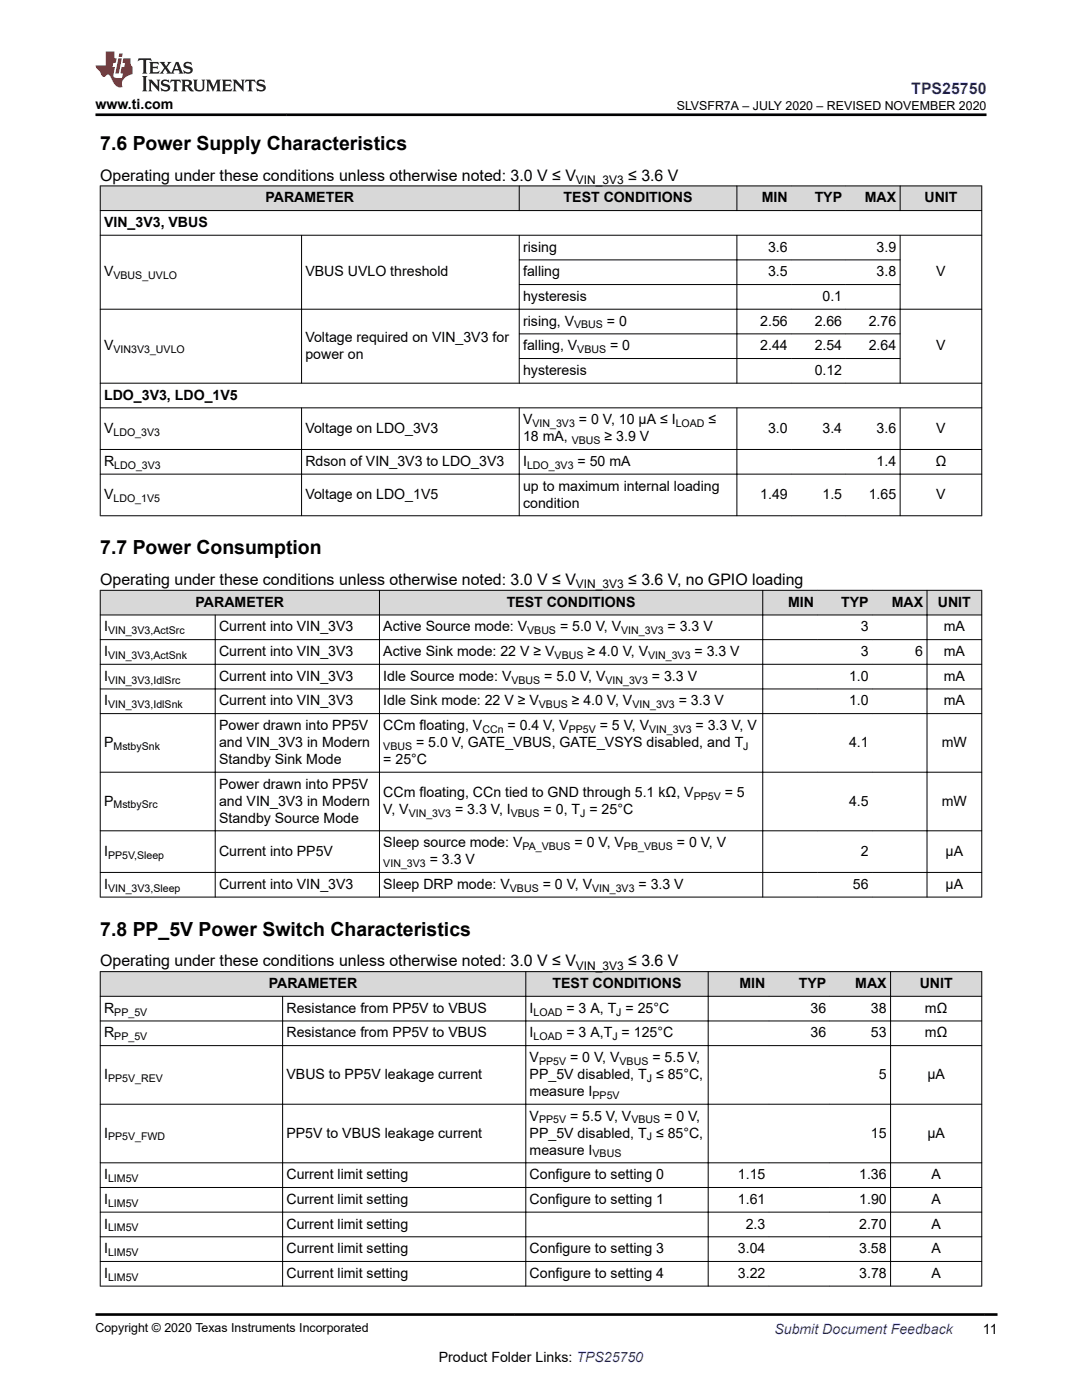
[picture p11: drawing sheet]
<svg xmlns="http://www.w3.org/2000/svg" width="216mm" height="279mm" viewBox="0 0 216 279" stroke-linecap="round" stroke-linejoin="round" font-family="sans-serif">
<defs><g id="words">
<g font-size="3.9">
<text x="20" y="29.9">7.6 Power Supply Characteristics</text>
<text x="20" y="110.6">7.7 Power Consumption</text>
<text x="20" y="186.7">7.8 PP_5V Power Switch Characteristics</text>
</g>
<text font-size="3.2" fill="#00f" x="181.8" y="18.7">TPS25750</text>
<g font-size="3.2">
<text x="20" y="36.1">Operating under these conditions unless otherwise noted: 3.0 V ≤ V</text>
<text x="125.3" y="36.1">≤ 3.6 V</text>
<text x="20" y="116.8">Operating under these conditions unless otherwise noted: 3.0 V ≤ V</text>
<text x="125.3" y="116.8">≤ 3.6 V, no GPIO loading</text>
<text x="20" y="192.9">Operating under these conditions unless otherwise noted: 3.0 V ≤ V</text>
<text x="125.3" y="192.9">≤ 3.6 V</text>
</g>
<g font-size="2.8">
<text x="19.1" y="21.8">www.ti.com</text>
<text x="53" y="40.4">PARAMETER</text>
<text x="112.5" y="40.4">TEST CONDITIONS</text>
<text x="152" y="40.4">MIN</text>
<text x="162.6" y="40.4">TYP</text>
<text x="172.6" y="40.4">MAX</text>
<text x="184.5" y="40.4">UNIT</text>
<text x="20.8" y="45.3">VIN_3V3, VBUS</text>
<text x="104.4" y="50.2">rising</text>
<text x="153.3" y="50.2">3.6</text>
<text x="174.9" y="50.2">3.9</text>
<text x="20.8" y="55.1">V</text>
<text x="60.9" y="55.1">VBUS UVLO threshold</text>
<text x="104.4" y="55.1">falling</text>
<text x="153.3" y="55.1">3.5</text>
<text x="174.9" y="55.1">3.8</text>
<text x="186.8" y="55.1">V</text>
<text x="104.4" y="65">rising, V</text>
<text x="104.4" y="60.1">hysteresis</text>
<text x="121.1" y="65">= 0</text>
<text x="151.7" y="65">2.56</text>
<text x="162.6" y="65">2.66</text>
<text x="164.1" y="60.1">0.1</text>
<text x="173.4" y="65">2.76</text>
<text x="20.8" y="69.9">V</text>
<text x="60.9" y="68.2">Voltage required on VIN_3V3 for</text>
<text x="60.9" y="71.6">power on</text>
<text x="104.4" y="69.9">falling, V</text>
<text x="121.7" y="69.9">= 0</text>
<text x="151.7" y="69.9">2.44</text>
<text x="162.6" y="69.9">2.54</text>
<text x="173.4" y="69.9">2.64</text>
<text x="186.8" y="69.9">V</text>
<text x="104.4" y="74.8">hysteresis</text>
<text x="162.6" y="74.8">0.12</text>
<text x="20.8" y="79.7">LDO_3V3, LDO_1V5</text>
<text x="20.8" y="86.4">V</text>
<text x="60.9" y="86.4">Voltage on LDO_3V3</text>
<text x="104.4" y="84.7">V</text>
<text x="104.4" y="88.1">18 mA,</text>
<text x="115.5" y="84.7">= 0 V, 10 µA ≤ I</text>
<text x="120.6" y="88.1">≥ 3.9 V</text>
<text x="141.4" y="84.7">≤</text>
<text x="153.3" y="86.4">3.0</text>
<text x="164.1" y="86.4">3.4</text>
<text x="174.9" y="86.4">3.6</text>
<text x="186.8" y="86.4">V</text>
<text x="20.8" y="93">R</text>
<text x="60.9" y="93">Rdson of VIN_3V3 to LDO_3V3</text>
<text x="104.4" y="93">I</text>
<text x="115.2" y="93">= 50 mA</text>
<text x="174.9" y="93">1.4</text>
<text x="186.7" y="93">Ω</text>
<text x="20.8" y="99.6">V</text>
<text x="60.9" y="99.6">Voltage on LDO_1V5</text>
<text x="104.4" y="97.9">up to maximum internal loading</text>
<text x="104.4" y="101.3">condition</text>
<text x="151.7" y="99.6">1.49</text>
<text x="164.1" y="99.6">1.5</text>
<text x="173.4" y="99.6">1.65</text>
<text x="186.8" y="99.6">V</text>
<text x="39" y="121.1">PARAMETER</text>
<text x="101.1" y="121.1">TEST CONDITIONS</text>
<text x="157.2" y="121.1">MIN</text>
<text x="167.9" y="121.1">TYP</text>
<text x="177.9" y="121.1">MAX</text>
<text x="187.1" y="121.1">UNIT</text>
<text x="20.8" y="126">I</text>
<text x="20.8" y="130.9">I</text>
<text x="43.7" y="130.9">Current into VIN_3V3</text>
<text x="43.7" y="126">Current into VIN_3V3</text>
<text x="76.5" y="130.9">Active Sink mode: 22 V ≥ V</text>
<text x="76.5" y="126">Active Source mode: V</text>
<text x="111.7" y="126">= 5.0 V, V</text>
<text x="117.2" y="130.9">≥ 4.0 V, V</text>
<text x="133.2" y="126">= 3.3 V</text>
<text x="138.6" y="130.9">= 3.3 V</text>
<text x="171.8" y="126">3</text>
<text x="171.8" y="130.9">3</text>
<text x="182.6" y="130.9">6</text>
<text x="188.3" y="126">mA</text>
<text x="188.3" y="130.9">mA</text>
<text x="20.8" y="135.8">I</text>
<text x="43.7" y="135.8">Current into VIN_3V3</text>
<text x="76.5" y="135.8">Idle Source mode: V</text>
<text x="108.6" y="135.8">= 5.0 V, V</text>
<text x="130.1" y="135.8">= 3.3 V</text>
<text x="169.4" y="135.8">1.0</text>
<text x="188.3" y="135.8">mA</text>
<text x="20.8" y="140.8">I</text>
<text x="43.7" y="140.8">Current into VIN_3V3</text>
<text x="76.5" y="140.8">Idle Sink mode: 22 V ≥ V</text>
<text x="114.1" y="140.8">≥ 4.0 V, V</text>
<text x="135.4" y="140.8">= 3.3 V</text>
<text x="169.4" y="140.8">1.0</text>
<text x="188.3" y="140.8">mA</text>
<text x="20.8" y="149.1">P</text>
<text x="43.7" y="145.7">Power drawn into PP5V</text>
<text x="43.7" y="149.1">and VIN_3V3 in Modern</text>
<text x="76.5" y="145.7">CCm floating, V</text>
<text x="83" y="149.1">= 5.0 V, GATE_VBUS, GATE_VSYS disabled, and T</text>
<text x="101.3" y="145.7">= 0.4 V, V</text>
<text x="119.7" y="145.7">= 5 V, V</text>
<text x="138.8" y="145.7">= 3.3 V, V</text>
<text x="169.4" y="149.1">4.1</text>
<text x="187.9" y="149.1">mW</text>
<text x="43.7" y="152.5">Standby Sink Mode</text>
<text x="76.5" y="152.5">= 25°C</text>
<text x="20.8" y="160.8">P</text>
<text x="43.7" y="157.4">Power drawn into PP5V</text>
<text x="43.7" y="160.8">and VIN_3V3 in Modern</text>
<text x="76.5" y="159.1">CCm floating, CCn tied to GND through 5.1 kΩ, V</text>
<text x="144.6" y="159.1">= 5</text>
<text x="169.4" y="160.8">4.5</text>
<text x="187.9" y="160.8">mW</text>
<text x="43.7" y="164.2">Standby Source Mode</text>
<text x="76.5" y="162.5">V, V</text>
<text x="90.8" y="162.5">= 3.3 V, I</text>
<text x="108.5" y="162.5">= 0, T = 25°C</text>
<text x="20.8" y="170.8">I</text>
<text x="43.7" y="170.8">Current into PP5V</text>
<text x="76.5" y="169.1">Sleep source mode: V</text>
<text x="85.7" y="172.5">= 3.3 V</text>
<text x="114.6" y="169.1">= 0 V, V</text>
<text x="135.1" y="169.1">= 0 V, V</text>
<text x="171.8" y="170.8">2</text>
<text x="188.7" y="170.8">µA</text>
<text x="20.8" y="177.4">I</text>
<text x="43.7" y="177.4">Current into VIN_3V3</text>
<text x="76.5" y="177.4">Sleep DRP mode: V</text>
<text x="108.3" y="177.4">= 0 V, V</text>
<text x="127.4" y="177.4">= 3.3 V</text>
<text x="170.2" y="177.4">56</text>
<text x="188.7" y="177.4">µA</text>
<text x="53.6" y="197.2">PARAMETER</text>
<text x="110.3" y="197.2">TEST CONDITIONS</text>
<text x="147.6" y="197.2">MIN</text>
<text x="159.4" y="197.2">TYP</text>
<text x="170.7" y="197.2">MAX</text>
<text x="183.5" y="197.2">UNIT</text>
<text x="20.8" y="202.1">R</text>
<text x="57.2" y="202.1">Resistance from PP5V to VBUS</text>
<text x="105.7" y="202.1">I</text>
<text x="113" y="202.1">= 3 A, T = 25°C</text>
<text x="161.7" y="202.1">36</text>
<text x="173.8" y="202.1">38</text>
<text x="184.6" y="202.1">mΩ</text>
<text x="20.8" y="207">R</text>
<text x="57.2" y="207">Resistance from PP5V to VBUS</text>
<text x="105.7" y="207">I</text>
<text x="113" y="207">= 3 A,T = 125°C</text>
<text x="161.7" y="207">36</text>
<text x="173.8" y="207">53</text>
<text x="184.6" y="207">mΩ</text>
<text x="20.8" y="215.3">I</text>
<text x="57.2" y="215.3">VBUS to PP5V leakage current</text>
<text x="105.7" y="212">V</text>
<text x="105.7" y="215.3">PP_5V disabled, T ≤ 85°C,</text>
<text x="113.8" y="212">= 0 V, V</text>
<text x="130.2" y="212">= 5.5 V,</text>
<text x="175.4" y="215.3">5</text>
<text x="185" y="215.3">µA</text>
<text x="105.7" y="218.7">measure I</text>
<text x="20.8" y="227">I</text>
<text x="57.2" y="227">PP5V to VBUS leakage current</text>
<text x="105.7" y="223.6">V</text>
<text x="105.7" y="227">PP_5V disabled, T ≤ 85°C,</text>
<text x="113.8" y="223.6">= 5.5 V, V</text>
<text x="132.5" y="223.6">= 0 V,</text>
<text x="173.8" y="227">15</text>
<text x="185" y="227">µA</text>
<text x="105.7" y="230.4">measure I</text>
<text x="20.8" y="235.3">I</text>
<text x="57.2" y="235.3">Current limit setting</text>
<text x="105.7" y="235.3">Configure to setting 0</text>
<text x="147.2" y="235.3">1.15</text>
<text x="171.4" y="235.3">1.36</text>
<text x="185.9" y="235.3">A</text>
<text x="20.8" y="240.3">I</text>
<text x="20.8" y="245.2">I</text>
<text x="57.2" y="245.2">Current limit setting</text>
<text x="57.2" y="240.3">Current limit setting</text>
<text x="105.7" y="240.3">Configure to setting 1</text>
<text x="147.2" y="240.3">1.61</text>
<text x="148.8" y="245.2">2.3</text>
<text x="171.4" y="245.2">2.70</text>
<text x="171.4" y="240.3">1.90</text>
<text x="185.9" y="245.2">A</text>
<text x="185.9" y="240.3">A</text>
<text x="20.8" y="250.1">I</text>
<text x="57.2" y="250.1">Current limit setting</text>
<text x="105.7" y="250.1">Configure to setting 3</text>
<text x="147.2" y="250.1">3.04</text>
<text x="171.4" y="250.1">3.58</text>
<text x="185.9" y="250.1">A</text>
<text x="20.8" y="255">I</text>
<text x="57.2" y="255">Current limit setting</text>
<text x="105.7" y="255">Configure to setting 4</text>
<text x="147.2" y="255">3.22</text>
<text x="171.4" y="255">3.78</text>
<text x="185.9" y="255">A</text>
<text x="196.1" y="266.1">11</text>
<text x="87.6" y="271.7">Product Folder Links: TPS25750</text>
</g>
<text font-size="2.8" fill="#00f" x="154.5" y="266.2">Submit Document Feedback</text>
<g font-size="2.5">
<text x="135" y="21.9">SLVSFR7A – JULY 2020 – REVISED NOVEMBER 2020</text>
<text x="19.1" y="265.9">Copyright © 2020 Texas Instruments Incorporated</text>
</g>
<g font-size="2.4">
<text x="114.9" y="36.7">VIN_3V3</text>
<text x="114.9" y="117.4">VIN_3V3</text>
<text x="114.9" y="193.5">VIN_3V3</text>
</g>
<g font-size="2.1">
<text x="22.6" y="55.7">VBUS_UVLO</text>
<text x="114.6" y="65.5">VBUS</text>
<text x="22.7" y="70.5">VIN3V3_UVLO</text>
<text x="115.2" y="70.5">VBUS</text>
<text x="22.6" y="86.9">LDO_3V3</text>
<text x="106.3" y="85.2">VIN_3V3</text>
<text x="114.1" y="88.6">VBUS</text>
<text x="134.8" y="85.2">LOAD</text>
<text x="22.8" y="93.5">LDO_3V3</text>
<text x="105.2" y="93.5">LDO_3V3</text>
<text x="22.6" y="100.2">LDO_1V5</text>
<text x="21.6" y="131.5">VIN_3V3,ActSnk</text>
<text x="21.6" y="126.6">VIN_3V3,ActSrc</text>
<text x="105.2" y="126.6">VBUS</text>
<text x="110.7" y="131.5">VBUS</text>
<text x="124" y="126.6">VIN_3V3</text>
<text x="129.3" y="131.5">VIN_3V3</text>
<text x="21.6" y="136.4">VIN_3V3,IdlSrc</text>
<text x="102.1" y="136.4">VBUS</text>
<text x="120.8" y="136.4">VIN_3V3</text>
<text x="21.6" y="141.3">VIN_3V3,IdlSnk</text>
<text x="107.5" y="141.3">VBUS</text>
<text x="126.2" y="141.3">VIN_3V3</text>
<text x="22.7" y="149.6">MstbySnk</text>
<text x="76.5" y="149.6">VBUS</text>
<text x="96.3" y="146.3">CCn</text>
<text x="113.5" y="146.3">PP5V</text>
<text x="129.5" y="146.3">VIN_3V3</text>
<text x="148.3" y="149.6">J</text>
<text x="22.7" y="161.3">MstbySrc</text>
<text x="138.4" y="159.6">PP5V</text>
<text x="81.6" y="163">VIN_3V3</text>
<text x="101.9" y="163">VBUS</text>
<text x="115.8" y="163">J</text>
<text x="21.6" y="171.3">PP5V,Sleep</text>
<text x="76.5" y="173">VIN_3V3</text>
<text x="104.3" y="169.6">PA_VBUS</text>
<text x="124.5" y="169.6">PB_VBUS</text>
<text x="21.6" y="178">VIN_3V3,Sleep</text>
<text x="101.7" y="178">VBUS</text>
<text x="118.2" y="178">VIN_3V3</text>
<text x="22.8" y="202.7">PP_5V</text>
<text x="106.5" y="202.7">LOAD</text>
<text x="123" y="202.7">J</text>
<text x="22.8" y="207.6">PP_5V</text>
<text x="106.5" y="207.6">LOAD</text>
<text x="122.2" y="207.6">J</text>
<text x="21.6" y="215.9">PP5V_REV</text>
<text x="107.6" y="212.5">PP5V</text>
<text x="123.6" y="212.5">VBUS</text>
<text x="129.1" y="215.9">J</text>
<text x="118.2" y="219.3">PP5V</text>
<text x="21.6" y="227.6">PP5V_FWD</text>
<text x="107.6" y="224.2">PP5V</text>
<text x="126" y="224.2">VBUS</text>
<text x="129.1" y="227.6">J</text>
<text x="118.2" y="231">VBUS</text>
<text x="21.6" y="235.9">LIM5V</text>
<text x="21.6" y="245.7">LIM5V</text>
<text x="21.6" y="240.8">LIM5V</text>
<text x="21.6" y="250.7">LIM5V</text>
<text x="21.6" y="255.6">LIM5V</text>
</g>
</g></defs>
<g fill="#d8d8d8">
<path d="M20 37.1h175.9v4.9h-175.9z" fill-rule="evenodd"/>
<path d="M20.1 37.2h83.4v4.8h-83.4z" fill-rule="evenodd"/>
<path d="M103.7 37.2h43.3v4.8h-43.3z" fill-rule="evenodd"/>
<path d="M147.1 37.2h10.8v4.8h-10.8z" fill-rule="evenodd"/>
<path d="M157.9 37.2h10.9v4.8h-10.9z" fill-rule="evenodd"/>
<path d="M168.8 37.2h10.8v4.8h-10.8z" fill-rule="evenodd"/>
<path d="M179.7 37.2h16.1v4.8h-16.1z" fill-rule="evenodd"/>
</g>
<g fill="none" stroke="#000" stroke-width=".2">
<path d="M19.9 37.1h176.1M20 37v66M103.6 37v5.1M147 37v5.1M179.6 37v5.1M195.9 37v66M19.9 42h176.1M19.9 46.9h176.1M60.2 46.9v29.6M103.5 51.9h76.2M103.5 56.8h76.2M103.6 46.9v29.6"/>
<path d="M147 46.9v29.6M179.6 46.9v29.6M19.9 61.7h176.1M19.9 76.5h176.1M103.5 66.6h76.2M103.5 71.6h76.2M19.9 81.4h176.1M19.9 89.7h176.1M19.9 94.6h176.1M60.2 81.3v21.7M103.6 81.3v21.7M147 81.3v21.7"/>
<path d="M179.6 81.3v21.7M19.9 102.9h176.1"/>
</g>
<g fill="#d8d8d8">
<path d="M20 117.8h175.9v4.9h-175.9z" fill-rule="evenodd"/>
<path d="M20.1 117.9h55.6v4.8h-55.6z" fill-rule="evenodd"/>
<path d="M75.8 117.9h76.3v4.8h-76.3z" fill-rule="evenodd"/>
<path d="M152.3 117.9h10.8v4.8h-10.8z" fill-rule="evenodd"/>
<path d="M163.1 117.9h10.9v4.8h-10.9z" fill-rule="evenodd"/>
<path d="M174 117.9h10.9v4.8h-10.9z" fill-rule="evenodd"/>
<path d="M185 117.9h10.8v4.8h-10.8z" fill-rule="evenodd"/>
</g>
<g fill="none" stroke="#000" stroke-width=".2">
<path d="M19.9 117.8h176.1M20 117.7v61.4M75.7 117.7v61.4M152.2 117.7v61.4M185 117.7v61.4M195.9 117.7v61.4M19.9 122.7h176.1M19.9 127.7h176.1M19.9 132.6h176.1M19.9 137.5h176.1M42.9 122.7v56.4M19.9 142.4h176.1"/>
<path d="M19.9 154.1h176.1M19.9 165.8h176.1M19.9 174.1h176.1M19.9 179h176.1"/>
</g>
<g fill="#d8d8d8">
<path d="M20 193.9h175.9v4.9h-175.9z" fill-rule="evenodd"/>
<path d="M20.1 194h84.8v4.8h-84.8z" fill-rule="evenodd"/>
<path d="M105 194h36.2v4.8h-36.2z" fill-rule="evenodd"/>
<path d="M141.4 194h12v4.8h-12z" fill-rule="evenodd"/>
<path d="M153.4 194h12.2v4.8h-12.2z" fill-rule="evenodd"/>
<path d="M165.6 194h12v4.8h-12z" fill-rule="evenodd"/>
<path d="M177.8 194h18v4.8h-18z" fill-rule="evenodd"/>
</g>
<g fill="none" stroke="#000" stroke-width=".2">
<path d="M19.9 193.9h176.1M19.9 198.8h176.1M20 193.9v62.8M56.4 198.8v57.9M104.9 193.9v62.8M141.3 193.9v62.8M177.7 193.9v62.8M195.9 193.9v62.8M19.9 203.8h176.1M19.9 208.7h176.1M19.9 220.4h176.1M19.9 232.1h176.1"/>
<path d="M19.9 237h176.1M19.9 241.9h176.1M19.9 246.8h176.1M19.9 251.8h176.1M19.9 256.7h176.1"/>
</g>
<path d="M27.7 11.6l-.2 .6 .5-.2h.6v.1v2.2l-.2 .4h1l-.2-.4v-2.2v-.1h.5l.5 .2-.1-.6zM29.8 12.4l.2 .3v1.6l-.2 .4h1.9l.1-.6a1.08 1.08 0 0 1-1.3 .2v-.7h.6l.4 .2v-.7l-.4 .2h-.6v-.5l.2-.2a1 1 0 0 1 1 .3l-.1-.5zM31.8 12.4l1 1.1-1 1.2h.9l-.2-.2 .4-.8 .5 .8-.2 .2h1.6l-.2-.2 .1-.5h1l.1 .5-.1 .2h.9l-.2-.4-.8-1.9h-.5l-1 2.1-.8-1.1 .9-1h-.8l.2 .2-.5 .6-.3-.6 .1-.2zM35.2 12.8l.4 1h-.8zM36.8 12.5a.65 .65 0 0 0-.2 .7 .65 .65 0 0 0 .6 .5l.7 .1 .1 .3a.79 .79 0 0 1-.7 .4 .79 .79 0 0 1-.7-.5l.1 .7 .2-.1a.93 .93 0 0 0 1.1 0 .93 .93 0 0 0 .4-.9 1.46 1.46 0 0 0-1.2-.6l-.1-.3a1.09 1.09 0 0 1 1.2 .2l-.2-.6-.1 .1-.6-.2zM28.4 15.2l.2 .4v2.2l-.2 .4h1l-.2-.4v-2.2l.2-.4zM29.6 15.9l.2 .4v1.5l-.2 .4h.8l-.3-.4v-1.3l1.7 1.8v-2l.2-.4h-.8l.2 .2 .1 1.1-1.2-1.3zM32.3 16a.65 .65 0 0 0-.2 .8 .65 .65 0 0 0 .7 .4l.6 .2 .1 .2a.79 .79 0 0 1-.7 .4 .79 .79 0 0 1-.7-.5l.1 .7 .2-.1a.93 .93 0 0 0 1.1 .1 .93 .93 0 0 0 .4-1 1.46 1.46 0 0 0-1.2-.5l-.1-.4a1.09 1.09 0 0 1 1.2 .2l-.2-.6-.1 .1-.6-.1zM34.1 15.9l-.1 .6a.63 .63 0 0 1 .7-.3l.1 1.6-.3 .4h1l-.2-.4v-1.6a.66 .66 0 0 1 .8 .3l-.1-.6zM36.2 15.9l.2 .4v1.5l-.2 .4h.9l-.2-.2v-.7h.5l.1 .2a.79 .79 0 0 0 1.2 .6l-1-.9a.61 .61 0 0 0 .6-.6 .61 .61 0 0 0-.5-.7zM36.9 16.2h.2a.47 .47 0 0 1 .5 .1 .47 .47 0 0 1 .1 .5l-.2 .1-.6 .1zM38.5 15.9l.2 .2a2.27 2.27 0 0 0 .4 2 1.04 1.04 0 0 0 1.7-.7v-1.3l.2-.2h-.8l.2 .4v1.1a.6 .6 0 0 1-.6 .6 .6 .6 0 0 1-.6-.6v-1.1l.3-.4zM41.1 15.9l.2 .4v1.5l-.2 .4h.7l-.2-.4v-1.4l.9 1.9 .8-1.9v1.4l-.2 .4h1l-.3-.4v-1.5l.3-.4h-.8l-.7 1.5-.7-1.5zM44.3 15.9l.2 .4v1.5l-.2 .4h1.9l.1-.6a1.09 1.09 0 0 1-1.3 .2v-.7h.6l.4 .2v-.6l-.4 .2h-.6v-.6l.2-.1a1.01 1.01 0 0 1 1 .3l-.1-.6zM46.4 15.9l.3 .4v1.5l-.3 .4h.8l-.2-.4v-1.3l1.6 1.8v-2l.2-.4h-.7l.2 .2v1.1l-1.2-1.3zM49 15.9l-.1 .6a.63 .63 0 0 1 .8-.3v1.6l-.3 .4h1l-.2-.4v-1.6a.66 .66 0 0 1 .8 .3l-.1-.6zM51.4 16a.65 .65 0 0 0-.2 .8 .65 .65 0 0 0 .6 .4l.6 .2 .2 .2a.79 .79 0 0 1-.8 .4 .79 .79 0 0 1-.6-.5l.1 .7 .2-.1a.93 .93 0 0 0 1 .1 .93 .93 0 0 0 .5-1 1.46 1.46 0 0 0-1.3-.5l-.1-.4a1.09 1.09 0 0 1 1.3 .2l-.2-.6-.2 .1-.5-.1z" fill="#231f20"/>
<path d="M21.1 10.3v2.7h-2v.4l.9 1a.95 .95 0 0 0 .9 .9 .59 .59 0 0 1 .6-.4 .59 .59 0 0 1 .5 .3l.4 .8a1.59 1.59 0 0 0 2.1 1.4 1.61 1.61 0 0 1 1-2.3l1-.3-.1-1.5a1.59 1.59 0 0 1-.4-1.7h-1.4l-.2 .9h.5l-.1 .9h-.5l-.2 .9v.3l.4 .1-.2 .9h-.6a.73 .73 0 0 1-1.1-.7l.3-1.5h-.5l.2-.9h.5l.2-.9h-.5v-1.3zM23.6 11.6l-.6 3.1h.7l.6-3.1zM23.8 10.7l-.1 .6h.7l.1-.6z" fill="#ed1c24"/>
<path d="M19.1 22.9h177.8M19 262.3h180" fill="none" stroke="#000" stroke-width=".53"/>
<use href="#words"/>
</svg>
